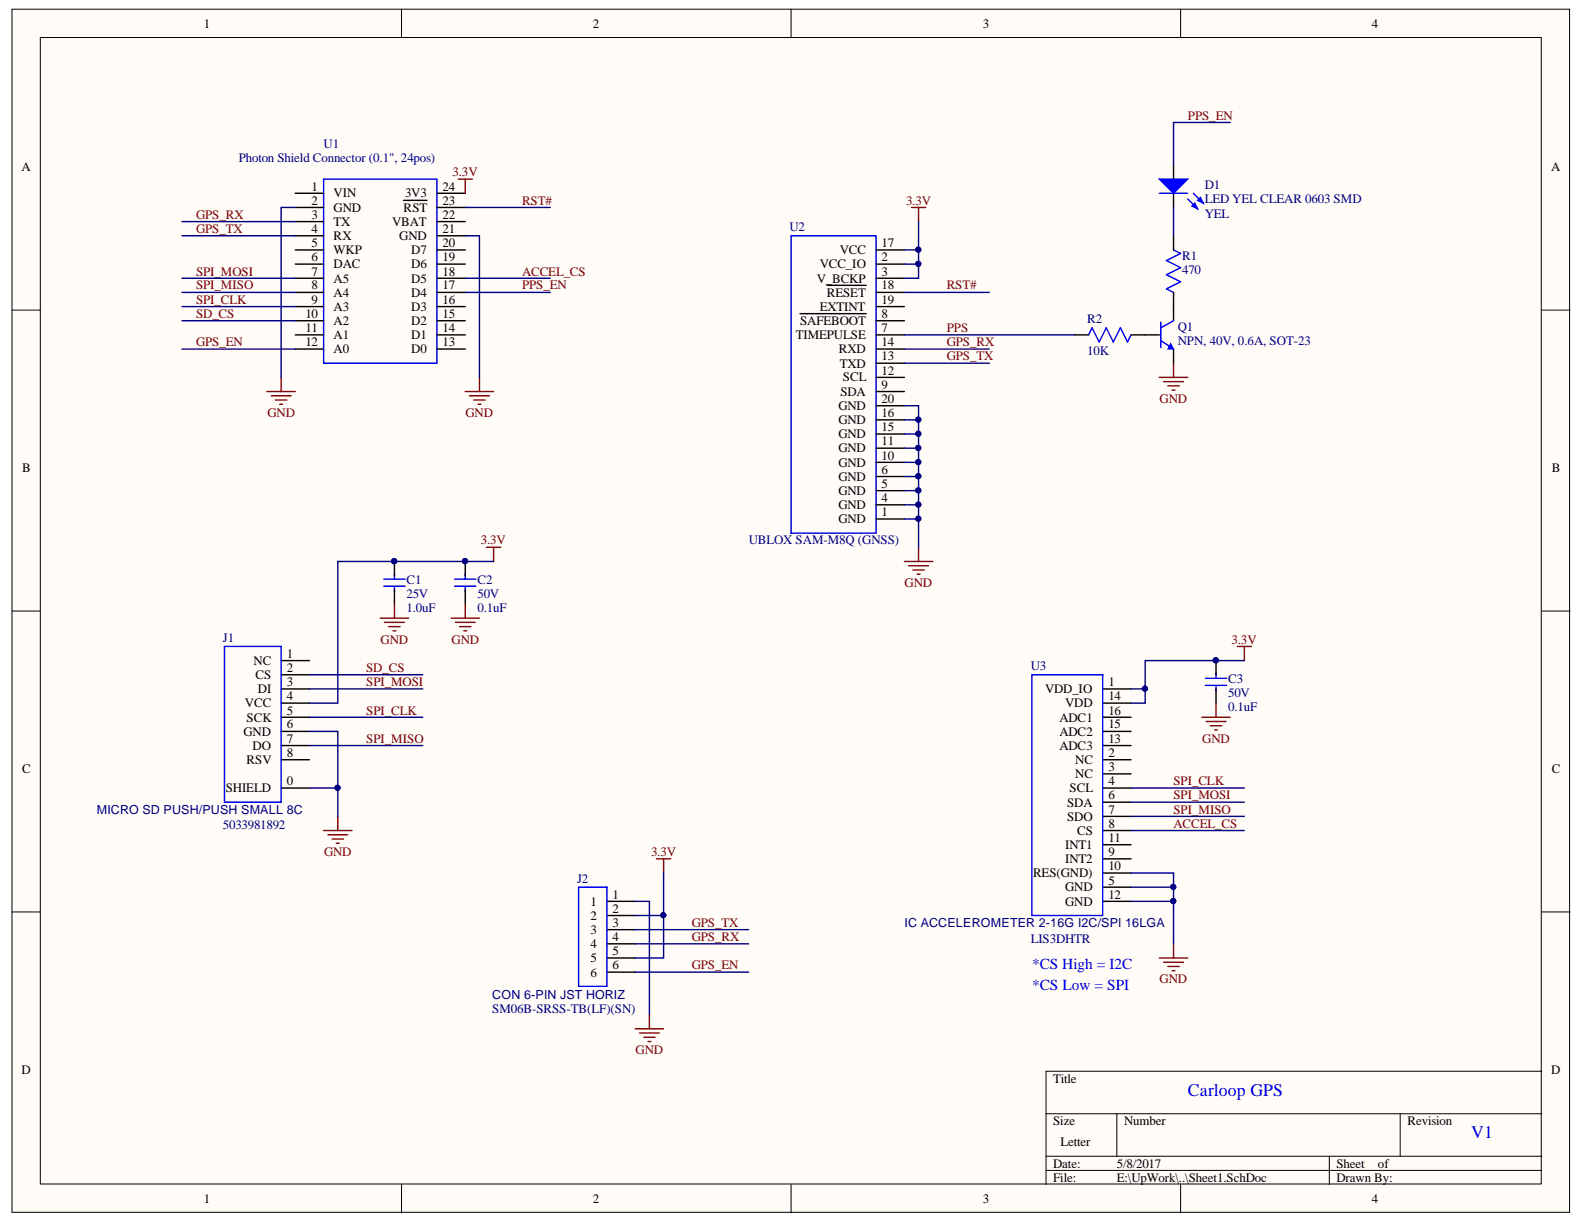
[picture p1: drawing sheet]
<svg xmlns="http://www.w3.org/2000/svg" width="279mm" height="216mm" viewBox="0 0 279 216" stroke-linecap="round" stroke-linejoin="round" font-family="sans-serif">
<defs><g id="words">
<g font-size="3.1" fill="#00f">
<text x="209.5" y="193.3">Carloop GPS</text>
<text x="259.5" y="200.8">V1</text>
</g>
<g font-size="2.7" fill="#00f">
<text x="182.1" y="170.9">*CS High = I2C</text>
<text x="182.1" y="174.6">*CS Low = SPI</text>
</g>
<g font-size="2.3">
<text x="35.9" y="4.9">1</text>
<text x="104.6" y="4.9">2</text>
<text x="173.3" y="4.9">3</text>
<text x="242" y="4.9">4</text>
<text x="3.8" y="30.2">A</text>
<text x="55" y="33.6">1</text>
<text x="58.9" y="34.8">VIN</text>
<text x="71.5" y="34.8">3V3</text>
<text x="78" y="33.6">24</text>
<text x="273.6" y="30.2">A</text>
<text x="55" y="36.1">2</text>
<text x="55" y="38.6">3</text>
<text x="55" y="41.1">4</text>
<text x="58.9" y="37.4">GND</text>
<text x="58.9" y="39.8">TX</text>
<text x="69.2" y="39.8">VBAT</text>
<text x="71.2" y="37.4">RST</text>
<text x="78" y="41.1">21</text>
<text x="78" y="38.6">22</text>
<text x="78" y="36.1">23</text>
<text x="55" y="43.6">5</text>
<text x="55" y="46.1">6</text>
<text x="58.9" y="42.4">RX</text>
<text x="58.9" y="44.9">WKP</text>
<text x="58.9" y="47.3">DAC</text>
<text x="70.4" y="42.4">GND</text>
<text x="72.6" y="47.3">D6</text>
<text x="72.6" y="44.9">D7</text>
<text x="78" y="46.1">19</text>
<text x="78" y="43.6">20</text>
<text x="144.6" y="47.3">VCC_IO</text>
<text x="148.1" y="44.9">VCC</text>
<text x="155.5" y="46.1">2</text>
<text x="155.5" y="43.6">17</text>
<text x="55" y="48.6">7</text>
<text x="55" y="51.1">8</text>
<text x="55" y="53.6">9</text>
<text x="58.9" y="49.9">A5</text>
<text x="58.9" y="52.3">A4</text>
<text x="72.6" y="52.3">D4</text>
<text x="72.6" y="49.9">D5</text>
<text x="78" y="53.6">16</text>
<text x="78" y="51.1">17</text>
<text x="78" y="48.6">18</text>
<text x="144.1" y="49.9">V_BCKP</text>
<text x="145.9" y="52.3">RESET</text>
<text x="155.5" y="48.6">3</text>
<text x="155.5" y="51.1">18</text>
<text x="155.5" y="53.6">19</text>
<text x="53.9" y="56">10</text>
<text x="53.9" y="58.6">11</text>
<text x="58.9" y="54.9">A3</text>
<text x="58.9" y="57.3">A2</text>
<text x="58.9" y="59.8">A1</text>
<text x="72.6" y="59.8">D1</text>
<text x="72.6" y="57.3">D2</text>
<text x="72.6" y="54.9">D3</text>
<text x="78" y="58.6">14</text>
<text x="78" y="56">15</text>
<text x="140.4" y="59.8">TIMEPULSE</text>
<text x="141.1" y="57.3">SAFEBOOT</text>
<text x="144.6" y="54.9">EXTINT</text>
<text x="155.5" y="58.6">7</text>
<text x="155.5" y="56">8</text>
<text x="53.9" y="61.1">12</text>
<text x="58.9" y="62.3">A0</text>
<text x="72.6" y="62.3">D0</text>
<text x="78" y="61.1">13</text>
<text x="148" y="62.3">RXD</text>
<text x="148.1" y="64.8">TXD</text>
<text x="155.5" y="63.6">13</text>
<text x="155.5" y="61.1">14</text>
<text x="148.2" y="69.8">SDA</text>
<text x="148.7" y="67.3">SCL</text>
<text x="155.5" y="68.6">9</text>
<text x="155.5" y="66.1">12</text>
<text x="155.5" y="71.1">20</text>
<text x="147.9" y="77.3">GND</text>
<text x="147.9" y="74.8">GND</text>
<text x="147.9" y="72.4">GND</text>
<text x="155.5" y="76.1">15</text>
<text x="155.5" y="73.5">16</text>
<text x="3.9" y="83.3">B</text>
<text x="147.9" y="82.3">GND</text>
<text x="147.9" y="79.8">GND</text>
<text x="155.5" y="83.6">6</text>
<text x="155.5" y="81.1">10</text>
<text x="155.5" y="78.5">11</text>
<text x="273.7" y="83.3">B</text>
<text x="147.9" y="89.8">GND</text>
<text x="147.9" y="87.3">GND</text>
<text x="147.9" y="84.8">GND</text>
<text x="155.5" y="88.6">4</text>
<text x="155.5" y="86.1">5</text>
<text x="147.9" y="92.3">GND</text>
<text x="155.5" y="91">1</text>
<text x="44.7" y="117.2">NC</text>
<text x="45.1" y="119.8">CS</text>
<text x="50.6" y="116.1">1</text>
<text x="50.6" y="118.5">2</text>
<text x="43.2" y="124.8">VCC</text>
<text x="45.5" y="122.3">DI</text>
<text x="50.6" y="121">3</text>
<text x="50.6" y="123.5">4</text>
<text x="184.3" y="122.3">VDD_IO</text>
<text x="187.9" y="124.8">VDD</text>
<text x="195.5" y="121">1</text>
<text x="195.5" y="123.5">14</text>
<text x="43" y="129.8">GND</text>
<text x="43.5" y="127.3">SCK</text>
<text x="50.6" y="126">5</text>
<text x="50.6" y="128.5">6</text>
<text x="50.6" y="131">7</text>
<text x="186.9" y="129.8">ADC2</text>
<text x="186.9" y="127.3">ADC1</text>
<text x="195.5" y="131">13</text>
<text x="195.5" y="128.5">15</text>
<text x="195.5" y="126">16</text>
<text x="3.9" y="136.3">C</text>
<text x="43.5" y="134.7">RSV</text>
<text x="44.6" y="132.3">DO</text>
<text x="50.6" y="133.6">8</text>
<text x="186.9" y="132.3">ADC3</text>
<text x="189.7" y="134.7">NC</text>
<text x="189.7" y="137.3">NC</text>
<text x="195.5" y="133.6">2</text>
<text x="195.5" y="136">3</text>
<text x="273.7" y="136.3">C</text>
<text x="39.8" y="139.7">SHIELD</text>
<text x="50.6" y="138.5">0</text>
<text x="188.2" y="142.3">SDA</text>
<text x="188.6" y="139.7">SCL</text>
<text x="195.5" y="138.5">4</text>
<text x="195.5" y="141">6</text>
<text x="195.5" y="143.5">7</text>
<text x="187.9" y="149.8">INT1</text>
<text x="188.2" y="144.8">SDO</text>
<text x="190" y="147.2">CS</text>
<text x="195.5" y="146">8</text>
<text x="195.5" y="148.5">11</text>
<text x="182.2" y="154.8">RES(GND)</text>
<text x="187.9" y="152.2">INT2</text>
<text x="195.5" y="151">9</text>
<text x="195.5" y="153.5">10</text>
<text x="104.2" y="159.8">1</text>
<text x="108.1" y="158.5">1</text>
<text x="108.1" y="161">2</text>
<text x="187.9" y="157.2">GND</text>
<text x="187.9" y="159.8">GND</text>
<text x="195.5" y="156">5</text>
<text x="195.5" y="158.5">12</text>
<text x="104.2" y="162.2">2</text>
<text x="104.2" y="164.7">3</text>
<text x="104.2" y="167.3">4</text>
<text x="108.1" y="163.5">3</text>
<text x="108.1" y="166">4</text>
<text x="104.2" y="169.7">5</text>
<text x="104.2" y="172.3">6</text>
<text x="108.1" y="168.5">5</text>
<text x="108.1" y="171">6</text>
<text x="3.8" y="189.4">D</text>
<text x="185.8" y="190.9">Title</text>
<text x="273.6" y="189.4">D</text>
<text x="185.8" y="198.5">Size</text>
<text x="187" y="202.2">Letter</text>
<text x="198.3" y="198.5">Number</text>
<text x="248.3" y="198.5">Revision</text>
<text x="185.8" y="206">Date:</text>
<text x="185.8" y="208.4">File:</text>
<text x="197" y="206">5/8/2017</text>
<text x="197" y="208.4">E:\UpWork\..\Sheet1.SchDoc</text>
<text x="235.7" y="206">Sheet</text>
<text x="235.7" y="208.4">Drawn By:</text>
<text x="243.1" y="206">of</text>
<text x="35.9" y="212.2">1</text>
<text x="104.6" y="212.2">2</text>
<text x="173.3" y="212.2">3</text>
<text x="242" y="212.2">4</text>
</g>
<g font-size="2.3" fill="#800000">
<text x="209.5" y="21.1">PPS_EN</text>
<text x="79.8" y="31.1">3.3V</text>
<text x="34.6" y="38.6">GPS_RX</text>
<text x="34.6" y="41.1">GPS_TX</text>
<text x="92.1" y="36.1">RST#</text>
<text x="159.8" y="36.1">3.3V</text>
<text x="34.6" y="48.6">SPI_MOSI</text>
<text x="34.6" y="51.1">SPI_MISO</text>
<text x="34.6" y="53.6">SPI_CLK</text>
<text x="92.1" y="48.6">ACCEL_CS</text>
<text x="92.1" y="51.1">PPS_EN</text>
<text x="167" y="51.1">RST#</text>
<text x="34.6" y="56">SD_CS</text>
<text x="167" y="58.6">PPS</text>
<text x="34.6" y="61.1">GPS_EN</text>
<text x="167" y="61.1">GPS_RX</text>
<text x="167" y="63.6">GPS_TX</text>
<text x="204.5" y="71.1">GND</text>
<text x="47.2" y="73.5">GND</text>
<text x="82.1" y="73.5">GND</text>
<text x="84.8" y="96">3.3V</text>
<text x="159.6" y="103.5">GND</text>
<text x="67.1" y="113.5">GND</text>
<text x="79.7" y="113.5">GND</text>
<text x="217.2" y="113.5">3.3V</text>
<text x="64.6" y="118.5">SD_CS</text>
<text x="64.6" y="121">SPI_MOSI</text>
<text x="64.6" y="131">SPI_MISO</text>
<text x="64.6" y="126">SPI_CLK</text>
<text x="212.1" y="131">GND</text>
<text x="207" y="141">SPI_MOSI</text>
<text x="207" y="143.5">SPI_MISO</text>
<text x="207" y="138.5">SPI_CLK</text>
<text x="207" y="146">ACCEL_CS</text>
<text x="57.2" y="151">GND</text>
<text x="114.8" y="151">3.3V</text>
<text x="122" y="166">GPS_RX</text>
<text x="122" y="163.5">GPS_TX</text>
<text x="122" y="171">GPS_EN</text>
<text x="204.5" y="173.5">GND</text>
<text x="112.1" y="186">GND</text>
</g>
<g font-size="2.3" fill="#000080">
<text x="42.1" y="28.6">Photon Shield Connector (0.1&quot;, 24pos)</text>
<text x="57.1" y="26.1">U1</text>
<text x="212.5" y="33.4">D1</text>
<text x="212.5" y="35.8">LED YEL CLEAR 0603 SMD</text>
<text x="139.3" y="40.8">U2</text>
<text x="212.5" y="38.4">YEL</text>
<text x="208.5" y="45.8">R1</text>
<text x="208.5" y="48.4">470</text>
<text x="191.8" y="57.1">R2</text>
<text x="207.8" y="58.3">Q1</text>
<text x="191.8" y="62.6">10K</text>
<text x="207.8" y="60.9">NPN, 40V, 0.6A, SOT-23</text>
<text x="132.1" y="96">UBLOX SAM-M8Q (GNSS)</text>
<text x="71.7" y="105.5">25V</text>
<text x="71.7" y="103">C1</text>
<text x="84.2" y="105.5">50V</text>
<text x="84.2" y="103">C2</text>
<text x="39.3" y="113.3">J1</text>
<text x="71.7" y="108">1.0uF</text>
<text x="84.2" y="108">0.1uF</text>
<text x="181.8" y="118.3">U3</text>
<text x="216.6" y="123">50V</text>
<text x="216.6" y="125.4">0.1uF</text>
<text x="216.6" y="120.5">C3</text>
<text x="39.3" y="146.2">5033981892</text>
<text x="101.8" y="155.8">J2</text>
<text x="181.8" y="166.3">LIS3DHTR</text>
<text x="86.8" y="178.7">SM06B-SRSS-TB(LF)(SN)</text>
</g>
<g font-size="2.2" fill="#000080">
<text x="17.1" y="143.5">MICRO SD PUSH/PUSH SMALL 8C</text>
<text x="159.6" y="163.5">IC ACCELEROMETER 2-16G I2C/SPI 16LGA</text>
<text x="86.8" y="176.2">CON 6-PIN JST HORIZ</text>
</g>
</g></defs>
<g fill="#fffcf8" stroke="#000" stroke-width=".18">
<path d="M2.1 1.6h274.8v212.2h-274.8z"/>
<path d="M7.1 6.6h264.8v202.2h-264.8z"/>
</g>
<g fill="none" stroke="#000" stroke-width=".18">
<path d="M70.8 1.6v5M139.5 1.6v5M208.2 1.6v5M2.1 54.7h5M272 54.7h5M2.1 107.8h5M272 107.8h5M2.1 160.9h5M272 160.9h5M184.5 196.5h87.5M197 196.5v7.4M247 196.5v7.4"/>
<path d="M272 189h-87.5v19.9M70.8 208.9v5M139.5 208.9v5M184.5 203.9h87.5M184.5 206.4h87.5M208.2 208.9v5M234.5 203.9v5"/>
</g>
<path d="M57.1 31.6h20v32.5h-20zM139.5 41.6h15v52.4h-15zM192 59.1l.6-1.3 1.3 2.5 1.2-2.5 1.3 2.5 1.2-2.5 1.3 2.5 .6-1.2M204.7 56.8v4.5M207 44.1l1.2 .6-2.5 1.3 2.5 1.2-2.5 1.3 2.5 1.2-2.5 1.3 1.3 .6M207 56.6l-2.3 1.2M204.7 60.1l2.3 1.5M39.6 114h10v27.5h-10zM182 119h12.5v42.5h-12.5zM102.1 156.5h5v17.5h-5z" fill="none" stroke="#00f" stroke-width=".25"/>
<g fill="none" stroke="#000" stroke-width=".25">
<path d="M52.1 34.1h5M52.1 36.6h5M52.1 39.1h5M71.2 35.3h4.1M77.1 34.1h5M77.1 36.6h5M77.1 39.1h5M52.1 41.6h5M52.1 44.1h5M52.1 46.6h5M52.1 49.1h5M52.1 51.6h5"/>
<path d="M52.1 54.1h5M52.1 56.6h5M52.1 59.1h5M77.1 41.6h5M77.1 44.1h5M77.1 46.6h5M77.1 49.1h5M77.1 51.6h5M77.1 54.1h5M77.1 56.6h5M77.1 59.1h5M141.1 55.3h11.7"/>
<path d="M145.9 50.3h6.9M154.5 44.1h5M154.5 46.6h5M154.5 49.1h5M154.5 51.6h5M154.5 54.1h5M154.5 56.6h5M154.5 59.1h5M189.5 59.1h2.5M199.5 59.1h5M207 41.6v2.5M207 51.6v5"/>
<path d="M52.1 61.6h5M77.1 61.6h5M154.5 61.6h5M154.5 69.1h5M154.5 79.1h5M154.5 66.6h5M154.5 64.1h5M154.5 76.6h5M154.5 74.1h5M154.5 71.6h5M207 61.6v2.5M154.5 91.5h5"/>
<path d="M154.5 89h5M154.5 86.5h5M154.5 84.1h5M154.5 81.6h5M49.6 116.5h5M49.6 119h5M49.6 121.5h5M49.6 124h5M49.6 126.5h5M49.6 129h5M49.6 131.5h5M49.6 134h5"/>
<path d="M49.6 139h5M194.5 121.5h5M194.5 124h5M194.5 126.5h5M194.5 129h5M194.5 131.5h5M194.5 134h5M194.5 139h5M194.5 136.5h5M107.1 159h5M194.5 159h5M194.5 156.5h5"/>
<path d="M194.5 141.5h5M194.5 144h5M194.5 146.5h5M194.5 151.5h5M194.5 154h5M194.5 149h5M107.1 161.5h5M107.1 164h5M107.1 166.5h5M107.1 169h5M107.1 171.5h5"/>
</g>
<g fill="none" stroke="#800000" stroke-width=".25">
<path d="M80.8 31.6h2.5M82.1 31.6v2.5M160.8 36.6h2.5M162 36.6v2.5M47.1 69.1h5M47.8 69.8h3.5M48.6 70.6h2M49.3 71.3h.5M49.6 66.6v2.5M82.1 69.1h5M82.8 69.8h3.5M83.6 70.6h2"/>
<path d="M84.3 71.3h.5M84.6 66.6v2.5M159.5 99h5M160.3 99.8h3.5M162 96.5v2.5M161 100.5h2M161.8 101.3h.5"/>
</g>
<path d="M206.5 60.6l.5 1h-1z" fill="#00f"/>
<path d="M206.5 60.6l.5 1h-1z" fill="none" stroke="#00f" stroke-width=".18"/>
<path d="M204.5 66.6h5M205.2 67.3h3.5M206 68.1h2M206.7 68.8h.5M207 64.1v2.5" fill="none" stroke="#800000" stroke-width=".25"/>
<path d="M207 29.1v2.5M207 34.1v2.5" fill="none" stroke="#000" stroke-width=".25"/>
<path d="M204.5 31.6h5l-2.5 2.5z" fill="#00f"/>
<path d="M204.5 31.6h5l-2.5 2.5zM209.5 35.1l1.7 1.7M210.5 34.1l1.7 1.7" fill="none" stroke="#00f" stroke-width=".25"/>
<path d="M210.2 36.3l.5-.5 .5 1z" fill="#00f"/>
<path d="M210.2 36.3l.5-.5 .5 1z" fill="none" stroke="#00f" stroke-width=".25"/>
<path d="M211.2 35.3l.5-.5 .5 1z" fill="#00f"/>
<g fill="none" stroke="#00f" stroke-width=".25">
<path d="M204.5 34.1h5M211.2 35.3l.5-.5 .5 1zM67.7 102.2h3.7M67.7 103.4h3.7M69.6 101.2v1M69.6 103.4v.9M80.2 102.2h3.7M80.2 103.4h3.7M82.1 101.2v1M82.1 103.4v.9M212.6 119.6h3.8M214.5 118.7v.9"/>
<path d="M212.6 120.9h3.8M214.5 120.9v.9"/>
</g>
<g fill="none" stroke="#800000" stroke-width=".25">
<path d="M85.8 96.5h2.5M87.1 96.5v2.5M67.1 109h5M67.8 109.8h3.5M68.6 110.5h2M69.3 111.3h.5M69.6 106.5v2.5M79.6 109h5M80.3 109.8h3.5M81.1 110.5h2M81.8 111.3h.5M82.1 106.5v2.5"/>
<path d="M218.2 114h2.5M219.5 114v2.5M212 126.5h5M212.7 127.3h3.5M213.5 128h2M214.2 128.8h.5M214.5 124v2.5M57.1 146.5h5M57.8 147.2h3.5M58.6 148h2M59.3 148.7h.5M59.6 144v2.5"/>
<path d="M115.8 151.5h2.5M117 151.5v2.5M114.5 179v2.5M204.5 169h5M205.2 169.7h3.5M206 170.5h2M206.7 171.2h.5M207 166.5v2.5M112.1 181.5h4.9M112.8 182.2h3.5M113.6 183h1.9M114.3 183.7h.5"/>
</g>
<path d="M69.6 99v2.5M82.1 99v2.5M69.6 104v2.5M82.1 104v2.5M214.5 116.5v2.5M214.5 121.5v2.5" fill="none" stroke="#000" stroke-width=".25"/>
<g fill="#000080" stroke="#000080" stroke-width=".18">
<circle cx="69.5" cy="99" r=".45"/>
<circle cx="82" cy="99" r=".45"/>
<circle cx="214.4" cy="116.5" r=".45"/>
<circle cx="162" cy="74" r=".45"/>
<circle cx="162" cy="76.5" r=".45"/>
<circle cx="162" cy="79" r=".45"/>
<circle cx="162" cy="81.5" r=".45"/>
<circle cx="162" cy="84" r=".45"/>
<circle cx="162" cy="86.5" r=".45"/>
<circle cx="162" cy="89" r=".45"/>
<circle cx="162" cy="91.5" r=".45"/>
<circle cx="162" cy="44" r=".45"/>
<circle cx="162" cy="46.5" r=".45"/>
<circle cx="117" cy="161.4" r=".45"/>
<circle cx="59.5" cy="139" r=".45"/>
<circle cx="206.9" cy="156.4" r=".45"/>
<circle cx="206.9" cy="158.9" r=".45"/>
<circle cx="202" cy="121.5" r=".45"/>
</g>
<g fill="none" stroke="#000080" stroke-width=".25">
<path d="M32.1 39.1h20M52.1 36.6h-2.5v30M82.1 36.6h15M162 39.1v10h-2.5M207 36.6v5M217 21.6h-10v7.5M32.1 41.6h20M32.1 49.1h20M32.1 51.6h20M32.1 54.1h20M32.1 56.6h20M82.1 41.6h2.5v25"/>
<path d="M82.1 49.1h15M82.1 51.6h15M159.5 51.6h15M159.5 46.6h2.5M159.5 44.1h2.5M159.5 59.1h30M32.1 61.6h20M159.5 71.6h2.5v24.9M159.5 61.6h15M159.5 74.1h2.5M159.5 76.6h2.5M159.5 79.1h2.5"/>
<path d="M159.5 64.1h15M87.1 99h-27.5v25h-5M159.5 81.6h2.5M159.5 84.1h2.5M159.5 86.5h2.5M159.5 89h2.5M159.5 91.5h2.5M54.6 119h20M219.5 116.5h-17.5v7.5h-2.5M54.6 129h5v15M54.6 139h5M54.6 121.5h20"/>
<path d="M54.6 126.5h20M54.6 131.5h20M199.5 139h20M199.5 121.5h2.5M112.1 159h2.4v20M117 154v7.5h-4.9M199.5 156.5h7.5v10M199.5 154h7.5v2.5M199.5 159h7.5M199.5 141.5h20M199.5 144h20M199.5 146.5h20"/>
<path d="M112.1 164h19.9M112.1 166.5h19.9M112.1 171.5h19.9M117 161.5v7.5h-4.9"/>
</g>
<use href="#words"/>
</svg>
